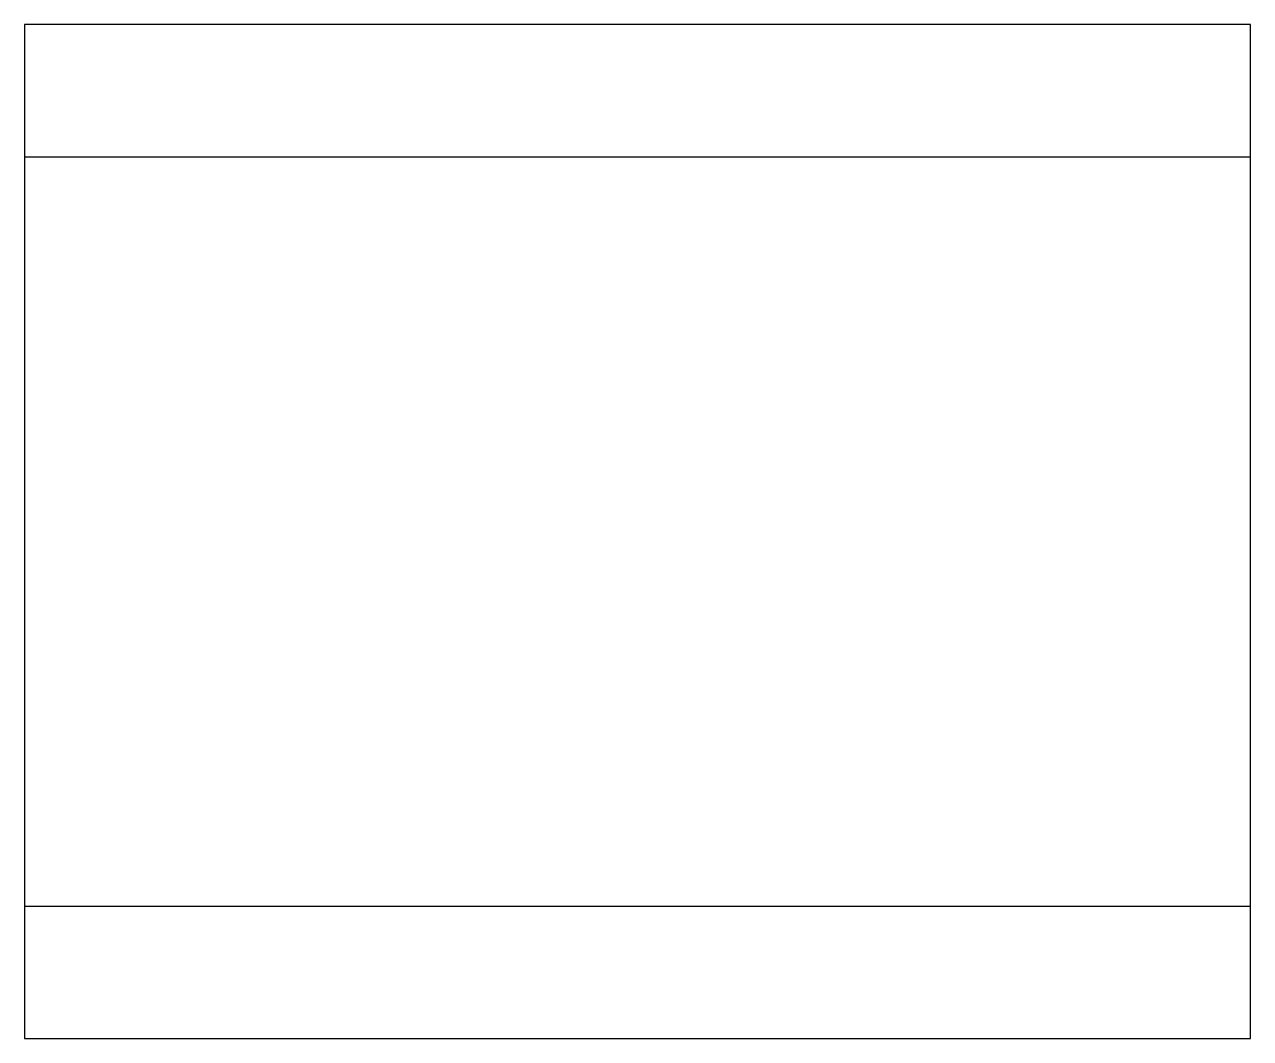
# Model space of a CAD drawing. Header units: inches. Extents: x 0 to 36.4, y 0 to 30.1.
import ezdxf

# ---------------------------------------------------------------- set-up
doc = ezdxf.new("R2010")
doc.units = ezdxf.units.IN
doc.header["$MEASUREMENT"] = 0
doc.layers.add('BEND', color=1, linetype='CONTINUOUS')
doc.layers.add('CUT', color=7, linetype='CONTINUOUS')

msp = doc.modelspace()

# ---------------------------------------------------------------- linework, layer by layer
at = {"layer": 'BEND'}
for p, q in [((0, 26.175), (36.4, 26.175)), ((0, 3.925), (36.4, 3.925))]:
    msp.add_line(p, q, dxfattribs=at)
at = {"layer": 'CUT'}
for p, q in [((36.4, 30.1), (0, 30.1)), ((0, 30.1), (0, 0)), ((36.4, 0), (36.4, 30.1)), ((0, 0), (36.4, 0))]:
    msp.add_line(p, q, dxfattribs=at)

doc.saveas('drawing.dxf')
